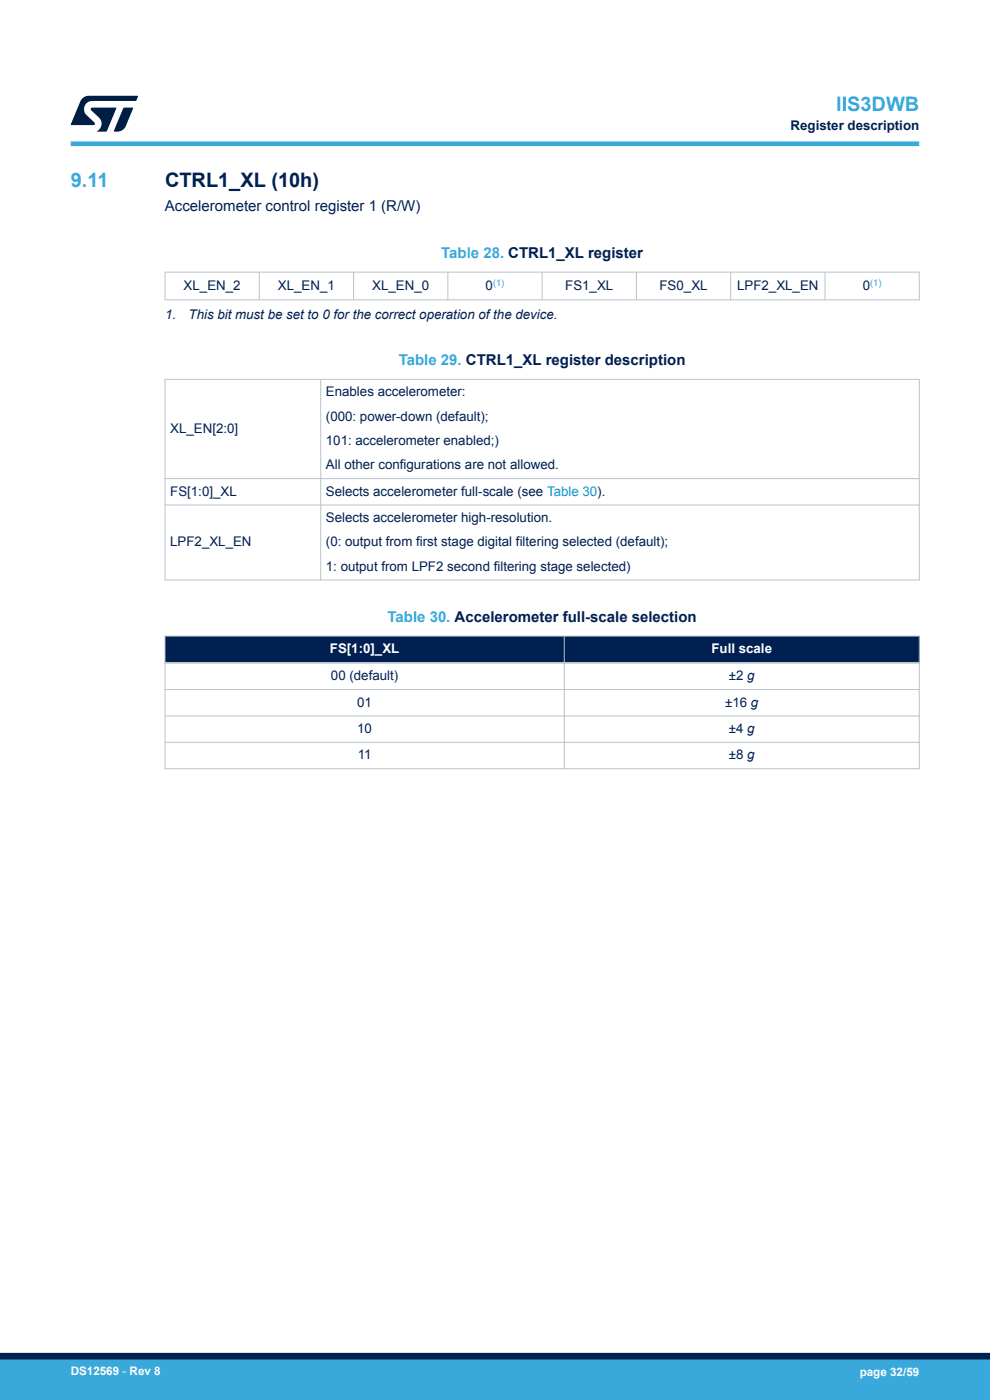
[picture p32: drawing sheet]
<svg xmlns="http://www.w3.org/2000/svg" width="210mm" height="297mm" viewBox="0 0 210 297" stroke-linecap="round" stroke-linejoin="round" font-family="sans-serif">
<defs><g id="words">
<g font-size="4.2" fill="#39a9dc">
<text x="177.4" y="23.5">IIS3DWB</text>
<text x="15" y="39.8">9.11</text>
</g>
<text font-size="4.2" fill="#002052" x="35" y="39.8">CTRL1_XL (10h)</text>
<text font-size="3.2" fill="#002052" x="35" y="44.8">Accelerometer control register 1 (R/W)</text>
<g font-size="3.2" fill="#39a9dc">
<text x="93.6" y="54.7">Table 28. CTRL1_XL register</text>
<text x="84.6" y="77.5">Table 29. CTRL1_XL register description</text>
<text x="82.2" y="132">Table 30. Accelerometer full-scale selection</text>
</g>
<g font-size="2.8" fill="#002052">
<text x="167.7" y="27.5">Register description</text>
<text x="39" y="61.5">XL_EN_2</text>
<text x="59" y="61.5">XL_EN_1</text>
<text x="79" y="61.5">XL_EN_0</text>
<text x="103" y="61.6">0</text>
<text x="119.9" y="61.5">FS1_XL</text>
<text x="139.9" y="61.5">FS0_XL</text>
<text x="156.4" y="61.5">LPF2_XL_EN</text>
<text x="183" y="61.6">0</text>
<text x="35" y="67.7">1.</text>
<text x="40" y="67.7">This bit must be set to 0 for the correct operation of the device.</text>
<text x="69.1" y="84.1">Enables accelerometer:</text>
<text x="69.1" y="89.2">(000: power-down (default);</text>
<text x="36.1" y="91.8">XL_EN[2:0]</text>
<text x="69.1" y="94.4">101: accelerometer enabled;)</text>
<text x="69.1" y="99.6">All other configurations are not allowed.</text>
<text x="36.1" y="105.1">FS[1:0]_XL</text>
<text x="69.1" y="105.1">Selects accelerometer full-scale (see Table 30).</text>
<text x="69.1" y="110.7">Selects accelerometer high-resolution.</text>
<text x="36.1" y="115.9">LPF2_XL_EN</text>
<text x="69.1" y="115.9">(0: output from first stage digital filtering selected (default);</text>
<text x="69.1" y="121">1: output from LPF2 second filtering stage selected)</text>
<text x="70.2" y="144.3">00 (default)</text>
<text x="75.8" y="149.9">01</text>
<text x="153.8" y="149.9">±16 g</text>
<text x="154.6" y="144.3">±2 g</text>
<text x="75.8" y="155.5">10</text>
<text x="154.6" y="155.5">±4 g</text>
<text x="75.9" y="161.1">11</text>
<text x="154.6" y="161.1">±8 g</text>
</g>
<g font-size="2.8" fill="#fff">
<text x="70" y="138.6">FS[1:0]_XL</text>
<text x="150.9" y="138.6">Full scale</text>
</g>
<g font-size="2.5" fill="#fff">
<text x="15" y="291.6">DS12569 - Rev 8</text>
<text x="182.4" y="291.9">page 32/59</text>
</g>
<g font-size="2" fill="#39a9dc">
<text x="104.6" y="60.7">(1)</text>
<text x="184.6" y="60.7">(1)</text>
</g>
</g></defs>
<g fill="none" stroke="#b9c4ca" stroke-width=".21">
<path d="M34.9 57.7h160.2M35 57.6v6.1M55 57.6v6.1M75 57.6v6.1M95 57.6v6.1M115 57.6v6.1M135 57.6v6.1M155 57.6v6.1M175 57.6v6.1M195 57.6v6.1M34.9 63.6h160.2M34.9 80.5h160.2"/>
<path d="M35 80.4v42.7M68 80.4v42.7M195 80.4v42.7M34.9 101.5h160.2M34.9 107.1h160.2M34.9 123h160.2"/>
</g>
<g fill="#002052">
<path d="M35 134.9h160v5.7h-160z" fill-rule="evenodd"/>
<path d="M35 134.9h160v5.7h-160z" fill-rule="evenodd"/>
</g>
<path d="M34.9 134.9h160.2M35 134.8v28.4M119.7 134.8v28.4M195 134.8v28.4M34.9 146.3h160.2M34.9 151.9h160.2M34.9 157.5h160.2M34.9 163.1h160.2" fill="none" stroke="#b9c4ca" stroke-width=".21"/>
<path d="M34.9 140.6h160.2" fill="none" stroke="#b9c4ca" stroke-width=".35"/>
<path d="M15 30.5h180" fill="none" stroke="#39a9dc" stroke-width="1"/>
<g fill="#001e41">
<path d="M17.6 20.8l1.2-.5 10.5 .1-.5 1h-9.2a1.74 1.74 0 0 0-1.6 1 1.74 1.74 0 0 0 .3 2l1.7 1.6 .1 .2-.1 .3h-5l2.1-5z"/>
<path d="M26.2 22.9h2.1l-1.6 3.9a1.92 1.92 0 0 1-1.8 1.1h-.7l-.1-.1z"/>
<path d="M19.4 22.9l5.2-.1 .1 .1-2.1 5h-2.1a1.85 1.85 0 0 0 .5-2.9l-1.6-1.6-.2-.2z"/>
</g>
<g fill="#39a9dc">
<path d="M0 288.4h210v8.6h-210z" fill-rule="evenodd"/>
<path d="M-.1 288.4h210.2v4.4h-210.2z" fill-rule="evenodd"/>
</g>
<path d="M0 287.7h210" fill="none" stroke="#002052" stroke-width="1.4"/>
<use href="#words"/>
</svg>
